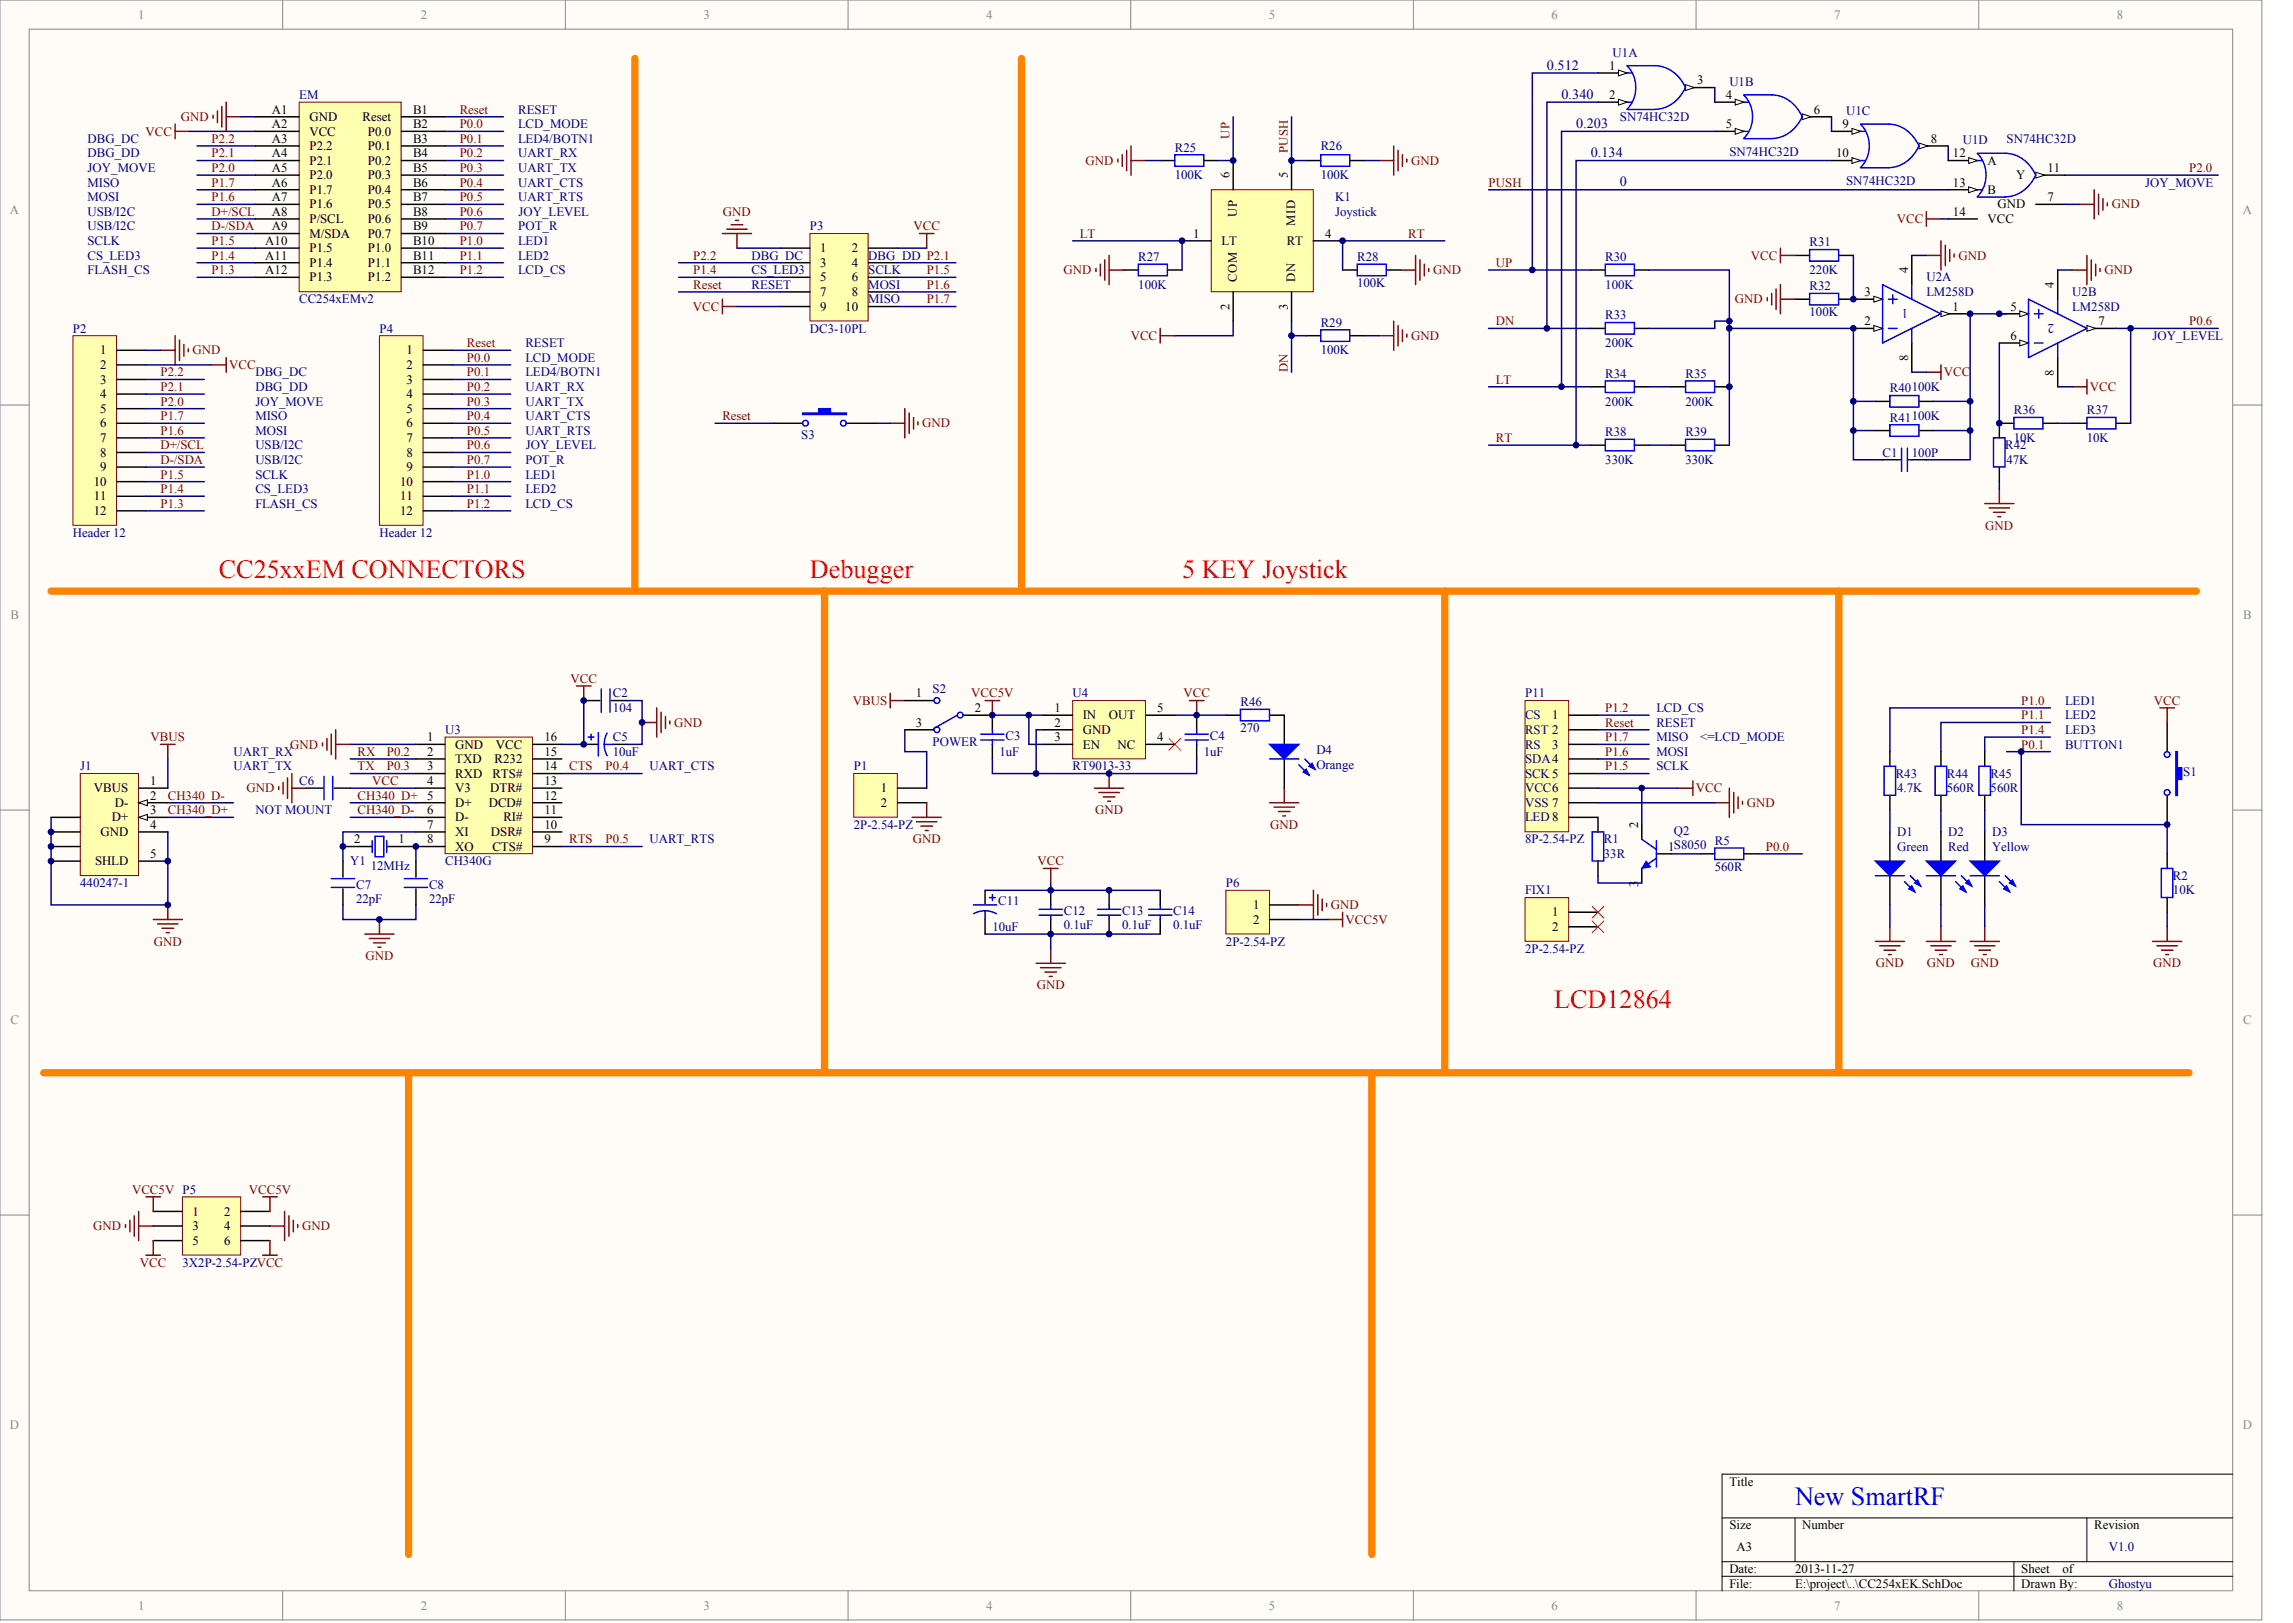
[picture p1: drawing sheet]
<svg xmlns="http://www.w3.org/2000/svg" width="840mm" height="594mm" viewBox="0 0 840 594" stroke-linecap="round" stroke-linejoin="round" font-family="sans-serif">
<defs><g id="words">
<g font-size="9.6" fill="#f00">
<text x="80.2" y="211.5">CC25xxEM CONNECTORS</text>
<text x="296.6" y="211.5">Debugger</text>
<text x="432.8" y="211.5">5 KEY Joystick</text>
<text x="569.1" y="369.1">LCD12864</text>
</g>
<text font-size="9.6" fill="#00f" x="657.3" y="550.8">New SmartRF</text>
<g font-size="5.2" fill="#000080">
<text x="566.4" y="25.5">0.512</text>
<text x="571.8" y="36.1">0.340</text>
<text x="577.1" y="46.8">0.203</text>
<text x="582.5" y="57.5">0.134</text>
<text x="593.1" y="68.2">0</text>
</g>
<g font-size="4.8" fill="#00f">
<text x="698.7" y="113.3" transform="rotate(-180 698.7 113.3)">1</text>
<text x="752.1" y="118.6" transform="rotate(-180 752.1 118.6)">2</text>
</g>
<g font-size="4.7" fill="#85878c">
<text x="50.6" y="6.9">1</text>
<text x="154.1" y="6.9">2</text>
<text x="257.6" y="6.9">3</text>
<text x="361.1" y="6.9">4</text>
<text x="464.6" y="6.9">5</text>
<text x="568.1" y="6.9">6</text>
<text x="671.6" y="6.9">7</text>
<text x="775.2" y="6.9">8</text>
<text x="3.6" y="78.3">A</text>
<text x="821.2" y="78.3">A</text>
<text x="3.8" y="226.5">B</text>
<text x="821.4" y="226.5">B</text>
<text x="3.8" y="374.8">C</text>
<text x="821.4" y="374.8">C</text>
<text x="3.6" y="523">D</text>
<text x="821.2" y="523">D</text>
<text x="50.6" y="589.2">1</text>
<text x="154.1" y="589.2">2</text>
<text x="257.6" y="589.2">3</text>
<text x="361.1" y="589.2">4</text>
<text x="464.6" y="589.2">5</text>
<text x="568.1" y="589.2">6</text>
<text x="671.6" y="589.2">7</text>
<text x="775.2" y="589.2">8</text>
</g>
<g font-size="4.7" fill="#000080">
<text x="590.5" y="20.8">U1A</text>
<text x="633.2" y="31.4">U1B</text>
<text x="109.5" y="36.2">EM</text>
<text x="189.7" y="41.6">RESET</text>
<text x="189.7" y="46.9">LCD_MODE</text>
<text x="593.1" y="44.3">SN74HC32D</text>
<text x="676" y="42.1">U1C</text>
<text x="32.1" y="52.3">DBG_DC</text>
<text x="189.7" y="52.3">LED4/BOTN1</text>
<text x="718.7" y="52.8">U1D</text>
<text x="734.8" y="52.3">SN74HC32D</text>
<text x="32.1" y="57.6">DBG_DD</text>
<text x="189.7" y="57.6">UART_RX</text>
<text x="430.2" y="55.5">R25</text>
<text x="483.6" y="54.9">R26</text>
<text x="633.2" y="57.1">SN74HC32D</text>
<text x="32.1" y="63">JOY_MOVE</text>
<text x="189.7" y="63">UART_TX</text>
<text x="430.2" y="65.6">100K</text>
<text x="483.6" y="65.6">100K</text>
<text x="32.1" y="68.3">MISO</text>
<text x="189.7" y="68.3">UART_CTS</text>
<text x="676" y="67.8">SN74HC32D</text>
<text x="785.5" y="68.3">JOY_MOVE</text>
<text x="32.1" y="73.6">MOSI</text>
<text x="189.7" y="73.6">UART_RTS</text>
<text x="488.9" y="73.6">K1</text>
<text x="32.1" y="79">USB/I2C</text>
<text x="189.9" y="79">JOY_LEVEL</text>
<text x="488.9" y="79">Joystick</text>
<text x="32.1" y="89.7">SCLK</text>
<text x="32.1" y="84.3">USB/I2C</text>
<text x="189.7" y="84.3">POT_R</text>
<text x="189.7" y="89.7">LED1</text>
<text x="296.6" y="84.3">P3</text>
<text x="32.1" y="95">CS_LED3</text>
<text x="189.7" y="95">LED2</text>
<text x="275.2" y="95">DBG_DC</text>
<text x="317.9" y="95">DBG_DD P2.1</text>
<text x="416.8" y="95.5">R27</text>
<text x="497" y="95.5">R28</text>
<text x="587.8" y="95.5">R30</text>
<text x="662.6" y="90.2">R31</text>
<text x="32.1" y="100.4">FLASH_CS</text>
<text x="189.7" y="100.4">LCD_CS</text>
<text x="275.2" y="100.4">CS_LED3</text>
<text x="317.9" y="100.4">SCLK</text>
<text x="662.6" y="100.4">220K</text>
<text x="275.2" y="105.7">RESET</text>
<text x="317.9" y="105.7">MOSI</text>
<text x="416.8" y="105.7">100K</text>
<text x="497" y="105.2">100K</text>
<text x="587.8" y="105.7">100K</text>
<text x="662.6" y="106.2">R32</text>
<text x="705.4" y="103">U2A</text>
<text x="109.5" y="111">CC254xEMv2</text>
<text x="317.9" y="111">MISO</text>
<text x="705.4" y="108.4">LM258D</text>
<text x="758.8" y="108.4">U2B</text>
<text x="758.8" y="113.7">LM258D</text>
<text x="483.6" y="119.6">R29</text>
<text x="587.8" y="116.9">R33</text>
<text x="662.6" y="115.8">100K</text>
<text x="26.7" y="121.7">P2</text>
<text x="138.9" y="121.7">P4</text>
<text x="296.6" y="121.7">DC3-10PL</text>
<text x="788.2" y="124.4">JOY_LEVEL</text>
<text x="192.4" y="127.1">RESET</text>
<text x="483.6" y="129.7">100K</text>
<text x="587.8" y="127.1">200K</text>
<text x="93.5" y="137.8">DBG_DC</text>
<text x="192.4" y="137.8">LED4/BOTN1</text>
<text x="192.4" y="132.4">LCD_MODE</text>
<text x="93.5" y="143.1">DBG_DD</text>
<text x="192.4" y="143.1">UART_RX</text>
<text x="587.8" y="138.3">R34</text>
<text x="617.2" y="138.3">R35</text>
<text x="692" y="143.6">R40100K</text>
<text x="93.5" y="148.4">JOY_MOVE</text>
<text x="192.4" y="148.4">UART_TX</text>
<text x="587.8" y="148.4">200K</text>
<text x="617.2" y="148.4">200K</text>
<text x="93.5" y="153.8">MISO</text>
<text x="192.4" y="153.8">UART_CTS</text>
<text x="692" y="154.3">R41100K</text>
<text x="737.4" y="151.6">R36</text>
<text x="764.1" y="151.6">R37</text>
<text x="93.5" y="159.1">MOSI</text>
<text x="192.4" y="159.1">UART_RTS</text>
<text x="293.4" y="160.7">S3</text>
<text x="587.8" y="159.7">R38</text>
<text x="617.2" y="159.7">R39</text>
<text x="737.4" y="161.8">10K</text>
<text x="764.1" y="161.8">10K</text>
<text x="93.5" y="164.5">USB/I2C</text>
<text x="192.6" y="164.5">JOY_LEVEL</text>
<text x="689.3" y="167.1">C1</text>
<text x="700" y="167.1">100P</text>
<text x="734.2" y="164.5">R42</text>
<text x="93.5" y="169.8">USB/I2C</text>
<text x="192.4" y="169.8">POT_R</text>
<text x="587.8" y="169.8">330K</text>
<text x="617.2" y="169.8">330K</text>
<text x="734.8" y="169.8">47K</text>
<text x="93.5" y="175.1">SCLK</text>
<text x="192.4" y="175.1">LED1</text>
<text x="93.5" y="180.5">CS_LED3</text>
<text x="93.5" y="185.8">FLASH_CS</text>
<text x="192.4" y="185.8">LCD_CS</text>
<text x="192.4" y="180.5">LED2</text>
<text x="26.7" y="196.5">Header 12</text>
<text x="138.9" y="196.5">Header 12</text>
<text x="224.4" y="255.3">C2</text>
<text x="341.5" y="253.7">S2</text>
<text x="392.8" y="255.3">U4</text>
<text x="558.4" y="255.3">P11</text>
<text x="756.1" y="258">LED1</text>
<text x="224.4" y="260.6">104</text>
<text x="454.2" y="258.5">R46</text>
<text x="558.4" y="263.3">CS</text>
<text x="606.5" y="260.6">LCD_CS</text>
<text x="756.1" y="263.3">LED2</text>
<text x="163" y="268.6">U3</text>
<text x="454.2" y="268.1">270</text>
<text x="558.4" y="268.6">RST 2</text>
<text x="606.5" y="266">RESET</text>
<text x="756.1" y="268.6">LED3</text>
<text x="224.4" y="271.3">C5</text>
<text x="341.5" y="272.9">POWER</text>
<text x="368.2" y="270.8">C3</text>
<text x="443" y="270.8">C4</text>
<text x="558.4" y="274">RS</text>
<text x="606.5" y="271.3">MISO</text>
<text x="622.5" y="271.3">&lt;=LCD_MODE</text>
<text x="756.1" y="274">BUTTON1</text>
<text x="29.4" y="282">J1</text>
<text x="85.5" y="276.7">UART_RX</text>
<text x="85.5" y="282">UART_TX</text>
<text x="224.4" y="276.7">10uF</text>
<text x="237.8" y="282">UART_CTS</text>
<text x="312.6" y="282">P1</text>
<text x="366" y="276.7">1uF</text>
<text x="392.8" y="282">RT9013-33</text>
<text x="440.9" y="276.7">1uF</text>
<text x="482" y="276.1">D4</text>
<text x="482" y="281.5">Orange</text>
<text x="558.4" y="279.3">SDA4</text>
<text x="606.5" y="282">SCLK</text>
<text x="606.5" y="276.7">MOSI</text>
<text x="109.5" y="287.3">C6</text>
<text x="558.4" y="284.7">SCK5</text>
<text x="694.1" y="284.7">R43</text>
<text x="712.8" y="284.7">R44</text>
<text x="728.9" y="284.7">R45</text>
<text x="799.4" y="284.1">S1</text>
<text x="558.4" y="290">VCC6</text>
<text x="694.7" y="290">4.7K</text>
<text x="712.8" y="290">560R</text>
<text x="728.9" y="290">560R</text>
<text x="93.5" y="298">NOT MOUNT</text>
<text x="558.4" y="295.4">VSS 7</text>
<text x="312.6" y="303.4">2P-2.54-PZ</text>
<text x="558.4" y="300.7">LED 8</text>
<text x="612.9" y="305.5">Q2</text>
<text x="237.8" y="308.7">UART_RTS</text>
<text x="558.4" y="308.7">8P-2.54-PZ</text>
<text x="587.3" y="308.7">R1</text>
<text x="627.9" y="309.2">R5</text>
<text x="694.7" y="306">D1</text>
<text x="694.7" y="311.4">Green</text>
<text x="713.4" y="306">D2</text>
<text x="713.4" y="311.4">Red</text>
<text x="729.4" y="306">D3</text>
<text x="729.4" y="311.4">Yellow</text>
<text x="128.2" y="316.7">Y1</text>
<text x="163" y="316.7">CH340G</text>
<text x="587.3" y="314.1">33R</text>
<text x="135.7" y="318.3">12MHz</text>
<text x="627.9" y="318.9">560R</text>
<text x="795.7" y="322.1">R2</text>
<text x="29.4" y="324.7">440247-1</text>
<text x="130.4" y="325.3">C7</text>
<text x="157.1" y="325.3">C8</text>
<text x="448.9" y="324.7">P6</text>
<text x="558.4" y="327.4">FIX1</text>
<text x="795.7" y="327.4">10K</text>
<text x="130.4" y="330.6">22pF</text>
<text x="157.1" y="330.6">22pF</text>
<text x="365.5" y="331.1">C11</text>
<text x="389.6" y="334.9">C12</text>
<text x="410.9" y="334.9">C13</text>
<text x="429.6" y="334.9">C14</text>
<text x="363.4" y="340.8">10uF</text>
<text x="389.6" y="340.2">0.1uF</text>
<text x="410.9" y="340.2">0.1uF</text>
<text x="429.6" y="340.2">0.1uF</text>
<text x="448.9" y="346.1">2P-2.54-PZ</text>
<text x="558.4" y="348.8">2P-2.54-PZ</text>
<text x="66.8" y="463.6">3X2P-2.54-PZVCC</text>
<text x="772.2" y="567.8">V1.0</text>
<text x="772.2" y="581.2">Ghostyu</text>
</g>
<g font-size="4.7">
<text x="589.2" y="25.6">1</text>
<text x="621.5" y="30.9">3</text>
<text x="99.5" y="41.6">A1</text>
<text x="151.2" y="41.6">B1</text>
<text x="589.2" y="36.2">2</text>
<text x="631.9" y="36.2">4</text>
<text x="664.2" y="41.6">6</text>
<text x="99.5" y="46.9">A2</text>
<text x="113.3" y="44.3">GND</text>
<text x="132.8" y="44.3">Reset</text>
<text x="151.2" y="46.9">B2</text>
<text x="631.9" y="46.9">5</text>
<text x="674.7" y="46.9">9</text>
<text x="99.5" y="52.3">A3</text>
<text x="113.3" y="49.6">VCC</text>
<text x="134.7" y="49.6">P0.0</text>
<text x="151.2" y="52.3">B3</text>
<text x="707" y="52.3">8</text>
<text x="99.5" y="57.6">A4</text>
<text x="113.3" y="54.9">P2.2</text>
<text x="134.7" y="54.9">P0.1</text>
<text x="151.2" y="57.6">B4</text>
<text x="672.3" y="57.6">10</text>
<text x="715.1" y="57.6">12</text>
<text x="99.5" y="63">A5</text>
<text x="113.3" y="60.3">P2.1</text>
<text x="113.3" y="65.6">P2.0</text>
<text x="134.7" y="60.3">P0.2</text>
<text x="134.7" y="65.6">P0.3</text>
<text x="151.2" y="63">B5</text>
<text x="727.8" y="60.3">A</text>
<text x="738.3" y="65.6">Y</text>
<text x="749.7" y="63">11</text>
<text x="99.5" y="68.3">A6</text>
<text x="113.3" y="71">P1.7</text>
<text x="134.7" y="71">P0.4</text>
<text x="151.2" y="68.3">B6</text>
<text x="715.1" y="68.3">13</text>
<text x="727.8" y="71">B</text>
<text x="99.5" y="73.6">A7</text>
<text x="113.3" y="76.3">P1.6</text>
<text x="134.7" y="76.3">P0.5</text>
<text x="151.2" y="73.6">B7</text>
<text x="731.4" y="76.3">GND</text>
<text x="749.7" y="73.6">7</text>
<text x="99.5" y="79">A8</text>
<text x="113.3" y="81.7">P/SCL</text>
<text x="134.7" y="81.7">P0.6</text>
<text x="151.2" y="79">B8</text>
<text x="715.1" y="79">14</text>
<text x="727.8" y="81.7">VCC</text>
<text x="97.1" y="89.7">A10</text>
<text x="99.5" y="84.3">A9</text>
<text x="113.3" y="87">M/SDA</text>
<text x="134.7" y="87">P0.7</text>
<text x="151.2" y="84.3">B9</text>
<text x="151.2" y="89.7">B10</text>
<text x="436.9" y="87">1</text>
<text x="447.3" y="89.7">LT</text>
<text x="471.2" y="89.7">RT</text>
<text x="485.2" y="87">4</text>
<text x="97.1" y="95">A11</text>
<text x="113.3" y="92.3">P1.5</text>
<text x="134.7" y="92.3">P1.0</text>
<text x="151.2" y="95">B11</text>
<text x="300.3" y="92.3">1</text>
<text x="311.9" y="92.3">2</text>
<text x="97.1" y="100.4">A12</text>
<text x="113.3" y="97.7">P1.4</text>
<text x="134.7" y="97.7">P1.1</text>
<text x="151.2" y="100.4">B12</text>
<text x="300.3" y="97.7">3</text>
<text x="311.9" y="97.7">4</text>
<text x="113.3" y="103">P1.3</text>
<text x="134.7" y="103">P1.2</text>
<text x="300.3" y="103">5</text>
<text x="311.9" y="103">6</text>
<text x="300.3" y="108.4">7</text>
<text x="300.3" y="113.7">9</text>
<text x="309.5" y="113.7">10</text>
<text x="311.9" y="108.4">8</text>
<text x="682.7" y="108.4">3</text>
<text x="715" y="113.7">1</text>
<text x="736.1" y="113.7">5</text>
<text x="682.7" y="119.1">2</text>
<text x="768.4" y="119.1">7</text>
<text x="736.1" y="124.4">6</text>
<text x="36.7" y="129.7">1</text>
<text x="148.9" y="129.7">1</text>
<text x="36.7" y="135.1">2</text>
<text x="148.9" y="135.1">2</text>
<text x="36.7" y="140.4">3</text>
<text x="148.9" y="140.4">3</text>
<text x="36.7" y="145.8">4</text>
<text x="148.9" y="145.8">4</text>
<text x="36.7" y="151.1">5</text>
<text x="148.9" y="151.1">5</text>
<text x="36.7" y="156.5">6</text>
<text x="36.7" y="161.8">7</text>
<text x="148.9" y="156.5">6</text>
<text x="148.9" y="161.8">7</text>
<text x="36.7" y="167.1">8</text>
<text x="148.9" y="167.1">8</text>
<text x="36.7" y="172.5">9</text>
<text x="148.9" y="172.5">9</text>
<text x="34.3" y="177.8">10</text>
<text x="146.5" y="177.8">10</text>
<text x="34.3" y="183.2">11</text>
<text x="146.5" y="183.2">11</text>
<text x="34.3" y="188.5">12</text>
<text x="146.5" y="188.5">12</text>
<text x="335.4" y="255.3">1</text>
<text x="357" y="260.6">2</text>
<text x="386.1" y="260.6">1</text>
<text x="396.5" y="263.3">IN</text>
<text x="406" y="263.3">OUT</text>
<text x="423.8" y="260.6">5</text>
<text x="568.4" y="263.3">1</text>
<text x="335.4" y="266">3</text>
<text x="386.1" y="266">2</text>
<text x="396.5" y="268.6">GND</text>
<text x="156.4" y="271.3">1</text>
<text x="166.7" y="274">GND</text>
<text x="181.6" y="274">VCC</text>
<text x="199.3" y="271.3">16</text>
<text x="386.1" y="271.3">3</text>
<text x="396.5" y="274">EN</text>
<text x="409.2" y="274">NC</text>
<text x="423.8" y="271.3">4</text>
<text x="568.4" y="274">3</text>
<text x="156.4" y="276.7">2</text>
<text x="156.4" y="282">3</text>
<text x="166.7" y="279.3">TXD</text>
<text x="181.1" y="279.3">R232</text>
<text x="199.3" y="282">14</text>
<text x="199.3" y="276.7">15</text>
<text x="55" y="287.3">1</text>
<text x="156.4" y="287.3">4</text>
<text x="166.7" y="284.7">RXD</text>
<text x="180.3" y="284.7">RTS#</text>
<text x="199.3" y="287.3">13</text>
<text x="34.4" y="290">VBUS</text>
<text x="55" y="292.7">2</text>
<text x="156.4" y="292.7">5</text>
<text x="166.7" y="290">V3</text>
<text x="179.5" y="290">DTR#</text>
<text x="199.3" y="292.7">12</text>
<text x="322.5" y="290">1</text>
<text x="42.1" y="295.4">D-</text>
<text x="55" y="298">3</text>
<text x="156.4" y="298">6</text>
<text x="166.7" y="295.4">D+</text>
<text x="179" y="295.4">DCD#</text>
<text x="199.3" y="298">11</text>
<text x="322.5" y="295.4">2</text>
<text x="40.9" y="300.7">D+</text>
<text x="55" y="303.4">4</text>
<text x="156.4" y="303.4">7</text>
<text x="166.7" y="300.7">D-</text>
<text x="184.3" y="300.7">RI#</text>
<text x="199.3" y="303.4">10</text>
<text x="36.8" y="306">GND</text>
<text x="129.6" y="308.7">2</text>
<text x="145.9" y="308.7">1</text>
<text x="156.4" y="308.7">8</text>
<text x="166.7" y="306">XI</text>
<text x="166.7" y="311.4">XO</text>
<text x="179.8" y="306">DSR#</text>
<text x="180.3" y="311.4">CTS#</text>
<text x="199.3" y="308.7">9</text>
<text x="610.8" y="311.4">1S8050</text>
<text x="34.8" y="316.7">SHLD</text>
<text x="55" y="314.1">5</text>
<text x="458.8" y="332.8">1</text>
<text x="568.4" y="335.4">1</text>
<text x="458.8" y="338.1">2</text>
<text x="568.4" y="340.8">2</text>
<text x="70.5" y="444.9">1</text>
<text x="82.1" y="444.9">2</text>
<text x="70.5" y="450.3">3</text>
<text x="70.5" y="455.6">5</text>
<text x="82.1" y="450.3">4</text>
<text x="82.1" y="455.6">6</text>
<text x="633.2" y="543.8">Title</text>
<text x="633.2" y="559.8">Size</text>
<text x="659.9" y="559.8">Number</text>
<text x="766.8" y="559.8">Revision</text>
<text x="635.9" y="567.8">A3</text>
<text x="633.2" y="575.8">Date:</text>
<text x="657.3" y="575.8">2013-11-27</text>
<text x="740.1" y="575.8">Sheet</text>
<text x="755.2" y="575.8">of</text>
<text x="633.2" y="581.2">File:</text>
<text x="657.3" y="581.2">E:\project\..\CC254xEK.SchDoc</text>
<text x="740.1" y="581.2">Drawn By:</text>
</g>
<g font-size="4.7" fill="#800000">
<text x="168.3" y="41.6">Reset</text>
<text x="66.2" y="44.3">GND</text>
<text x="168.3" y="46.9">P0.0</text>
<text x="53.3" y="49.6">VCC</text>
<text x="77.5" y="52.3">P2.2</text>
<text x="168.3" y="52.3">P0.1</text>
<text x="77.5" y="57.6">P2.1</text>
<text x="168.3" y="57.6">P0.2</text>
<text x="77.5" y="63">P2.0</text>
<text x="168.3" y="63">P0.3</text>
<text x="397.5" y="60.3">GND</text>
<text x="516.7" y="60.3">GND</text>
<text x="801.5" y="63">P2.0</text>
<text x="77.5" y="68.3">P1.7</text>
<text x="168.3" y="68.3">P0.4</text>
<text x="545.1" y="68.3">PUSH</text>
<text x="77.5" y="73.6">P1.6</text>
<text x="168.3" y="73.6">P0.5</text>
<text x="773.2" y="76.3">GND</text>
<text x="77.5" y="79">D+/SCL</text>
<text x="168.3" y="79">P0.6</text>
<text x="264.7" y="79">GND</text>
<text x="694.6" y="81.7">VCC</text>
<text x="77.5" y="89.7">P1.5</text>
<text x="77.5" y="84.3">D-/SDA</text>
<text x="168.3" y="84.3">P0.7</text>
<text x="168.3" y="89.7">P1.0</text>
<text x="334.5" y="84.3">VCC</text>
<text x="395.4" y="87">LT</text>
<text x="515.7" y="87">RT</text>
<text x="77.5" y="95">P1.4</text>
<text x="168.3" y="95">P1.1</text>
<text x="253.8" y="95">P2.2</text>
<text x="641.1" y="95">VCC</text>
<text x="717.1" y="95">GND</text>
<text x="77.5" y="100.4">P1.3</text>
<text x="168.3" y="100.4">P1.2</text>
<text x="253.8" y="100.4">P1.4</text>
<text x="339.3" y="100.4">P1.5</text>
<text x="389.4" y="100.4">GND</text>
<text x="524.7" y="100.4">GND</text>
<text x="547.7" y="97.7">UP</text>
<text x="770.6" y="100.4">GND</text>
<text x="253.8" y="105.7">Reset</text>
<text x="339.3" y="105.7">P1.6</text>
<text x="253.7" y="113.7">VCC</text>
<text x="339.3" y="111">P1.7</text>
<text x="635.3" y="111">GND</text>
<text x="547.7" y="119.1">DN</text>
<text x="801.5" y="119.1">P0.6</text>
<text x="414" y="124.4">VCC</text>
<text x="516.7" y="124.4">GND</text>
<text x="70.5" y="129.7">GND</text>
<text x="171" y="127.1">Reset</text>
<text x="58.8" y="137.8">P2.2</text>
<text x="83.9" y="135.1">VCC</text>
<text x="171" y="137.8">P0.1</text>
<text x="171" y="132.4">P0.0</text>
<text x="711.8" y="137.8">VCC</text>
<text x="58.8" y="143.1">P2.1</text>
<text x="171" y="143.1">P0.2</text>
<text x="547.7" y="140.4">LT</text>
<text x="765.2" y="143.1">VCC</text>
<text x="58.8" y="148.4">P2.0</text>
<text x="171" y="148.4">P0.3</text>
<text x="58.8" y="153.8">P1.7</text>
<text x="171" y="153.8">P0.4</text>
<text x="264.5" y="153.8">Reset</text>
<text x="58.8" y="159.1">P1.6</text>
<text x="171" y="159.1">P0.5</text>
<text x="337.7" y="156.5">GND</text>
<text x="547.7" y="161.8">RT</text>
<text x="58.8" y="164.5">D+/SCL</text>
<text x="171" y="164.5">P0.6</text>
<text x="58.8" y="169.8">D-/SDA</text>
<text x="171" y="169.8">P0.7</text>
<text x="58.8" y="175.1">P1.5</text>
<text x="171" y="175.1">P1.0</text>
<text x="58.8" y="180.5">P1.4</text>
<text x="58.8" y="185.8">P1.3</text>
<text x="171" y="180.5">P1.1</text>
<text x="171" y="185.8">P1.2</text>
<text x="727" y="193.8">GND</text>
<text x="208.9" y="249.9">VCC</text>
<text x="312.3" y="258">VBUS</text>
<text x="355.6" y="255.3">VCC5V</text>
<text x="433.3" y="255.3">VCC</text>
<text x="740.1" y="258">P1.0</text>
<text x="788.7" y="258">VCC</text>
<text x="587.8" y="260.6">P1.2</text>
<text x="740.1" y="263.3">P1.1</text>
<text x="246.9" y="266">GND</text>
<text x="587.8" y="266">Reset</text>
<text x="740.1" y="268.6">P1.4</text>
<text x="55.1" y="271.3">VBUS</text>
<text x="106.2" y="274">GND</text>
<text x="587.8" y="271.3">P1.7</text>
<text x="740.1" y="274">P0.1</text>
<text x="130.9" y="282">TX</text>
<text x="130.9" y="276.7">RX</text>
<text x="141.6" y="276.7">P0.2</text>
<text x="141.6" y="282">P0.3</text>
<text x="208.4" y="282">CTS</text>
<text x="221.8" y="282">P0.4</text>
<text x="587.8" y="282">P1.5</text>
<text x="587.8" y="276.7">P1.6</text>
<text x="136.3" y="287.3">VCC</text>
<text x="61.5" y="292.7">CH340_D-</text>
<text x="90.2" y="290">GND</text>
<text x="130.9" y="292.7">CH340_D+</text>
<text x="620.9" y="290">VCC</text>
<text x="61.5" y="298">CH340_D+</text>
<text x="130.9" y="298">CH340_D-</text>
<text x="401" y="298">GND</text>
<text x="639.6" y="295.4">GND</text>
<text x="465.1" y="303.4">GND</text>
<text x="208.4" y="308.7">RTS</text>
<text x="221.8" y="308.7">P0.5</text>
<text x="334.2" y="308.7">GND</text>
<text x="646.6" y="311.4">P0.0</text>
<text x="379.9" y="316.7">VCC</text>
<text x="487.3" y="332.8">GND</text>
<text x="492.7" y="338.1">VCC5V</text>
<text x="56.3" y="346.1">GND</text>
<text x="133.8" y="351.4">GND</text>
<text x="686.9" y="354.1">GND</text>
<text x="705.6" y="354.1">GND</text>
<text x="721.6" y="354.1">GND</text>
<text x="788.4" y="354.1">GND</text>
<text x="379.6" y="362.1">GND</text>
<text x="48.4" y="436.9">VCC5V P5</text>
<text x="91.1" y="436.9">VCC5V</text>
<text x="34.1" y="450.3">GND</text>
<text x="110.6" y="450.3">GND</text>
<text x="51.2" y="463.6">VCC</text>
</g>
<g font-size="4.6" fill="#800000">
<text x="450.2" y="50.8" transform="rotate(-90 450.2 50.8)">UP</text>
<text x="471.6" y="56.1" transform="rotate(-90 471.6 56.1)">PUSH</text>
<text x="471.6" y="136.2" transform="rotate(-90 471.6 136.2)">DN</text>
</g>
<g font-size="4.6">
<text x="450.2" y="65.2" transform="rotate(-90 450.2 65.2)">6</text>
<text x="471.6" y="65.2" transform="rotate(-90 471.6 65.2)">5</text>
<text x="452.8" y="79.3" transform="rotate(-90 452.8 79.3)">UP</text>
<text x="474.2" y="82.5" transform="rotate(-90 474.2 82.5)">MID</text>
<text x="698.7" y="99.9" transform="rotate(-90 698.7 99.9)">4</text>
<text x="452.8" y="103.1" transform="rotate(-90 452.8 103.1)">COM</text>
<text x="474.2" y="103.1" transform="rotate(-90 474.2 103.1)">DN</text>
<text x="752.1" y="105.2" transform="rotate(-90 752.1 105.2)">4</text>
<text x="450.2" y="113.5" transform="rotate(-90 450.2 113.5)">2</text>
<text x="471.6" y="113.5" transform="rotate(-90 471.6 113.5)">3</text>
<text x="698.7" y="132.2" transform="rotate(-90 698.7 132.2)">8</text>
<text x="752.1" y="137.6" transform="rotate(-90 752.1 137.6)">8</text>
<text x="599.8" y="302.9" transform="rotate(-90 599.8 302.9)">2</text>
<text x="599.8" y="324.6" transform="rotate(-90 599.8 324.6)">3</text>
</g>
</g></defs>
<g fill="#fffcf8" stroke="#85878c" stroke-width=".37">
<path d="M0 0h828.2v593h-828.2z"/>
<path d="M10.7 10.7h806.8v571.6h-806.8z"/>
</g>
<g fill="none" stroke="#85878c" stroke-width=".37">
<path d="M103.5 0v10.7M207 0v10.7M310.5 0v10.7M414 0v10.7M517.5 0v10.7M621 0v10.7M724.5 0v10.7M0 148.3h10.7M817.6 148.3h10.7M0 296.5h10.7M817.6 296.5h10.7M0 444.8h10.7"/>
<path d="M817.6 444.8h10.7M103.5 582.3v10.7M207 582.3v10.7M310.5 582.3v10.7M414 582.3v10.7M517.5 582.3v10.7M621 582.3v10.7M724.5 582.3v10.7"/>
</g>
<path d="M817.6 539.6h-187v42.7M630.6 555.6h187M657.3 555.6v16M764.1 555.6v16M630.6 571.6h187M630.6 577h187M737.4 571.6v10.7" fill="none" stroke="#000" stroke-width=".37"/>
<g fill="none" stroke="#000080" stroke-width=".53">
<path d="M72.1 53.4h21.4M72.1 58.8h21.4M163 53.4h21.4M163 58.8h21.4M163 42.7h21.4M163 48.1h21.4M72.1 64.1h21.4M72.1 69.5h21.4M72.1 74.8h21.4M163 64.1h21.4M163 69.5h21.4M163 74.8h21.4"/>
<path d="M72.1 90.8h21.4M72.1 96.2h21.4M163 90.8h21.4M163 96.2h21.4M163 80.1h21.4M163 85.5h21.4M72.1 101.5h21.4M163 101.5h21.4"/>
</g>
<path d="M81.2 39v7.5M82.8 37.4v10.7M64.1 45.4v5.4M64.1 48.1h5.4M78 42.2v1.1M79.6 40.6v4.3M82.8 42.7h5.4" fill="none" stroke="#800000" stroke-width=".53"/>
<path d="M296.6 85.5h21.3v32h-21.3z" fill="#ffffb0" stroke="#800000" stroke-width=".37"/>
<g fill="none" stroke="#000" stroke-width=".53">
<path d="M424.8 58.8h5.4M440.9 58.8h5.3M478.3 58.8h5.3M494.3 58.8h5.3M285.9 90.8h10.7M285.9 96.2h10.7M317.9 90.8h10.7M317.9 96.2h10.7M411.5 98.8h5.3M427.5 98.8h5.3M491.6 98.8h5.4M507.6 98.8h5.4"/>
<path d="M582.5 98.8h5.3M598.5 98.8h5.3M657.3 93.5h5.3M673.3 93.5h5.3M285.9 101.5h10.7M285.9 106.9h10.7M285.9 112.2h10.7M317.9 101.5h10.7M317.9 106.9h10.7M317.9 112.2h10.7M657.3 109.5h5.3M673.3 109.5h5.3"/>
<path d="M478.3 122.9h5.3M494.3 122.9h5.3M582.5 120.2h5.3M598.5 120.2h5.3M582.5 141.6h5.3M598.5 141.6h5.3M611.8 141.6h5.4M627.9 141.6h5.3M686.7 146.9h5.3M686.7 157.6h5.3M702.7 146.9h5.3M702.7 157.6h5.3"/>
<path d="M737.4 154.9h-5.3v5.4M748.1 154.9h5.4M758.8 154.9h5.3M774.8 154.9h5.4M582.5 162.9h5.3M598.5 162.9h5.3M611.8 162.9h5.4M627.9 162.9h5.3M689.3 168.3h5.4M700 168.3h5.4M732.1 171v5.3M692 275.1v5.4"/>
<path d="M710.7 275.1v5.4M726.7 275.1v5.4M793.5 264.5v10.6M692 291.2v5.3M710.7 291.2v5.3M726.7 291.2v5.3M793.5 291.2v10.6M692 304.5v10.7M710.7 304.5v10.7M726.7 304.5v10.7M793.5 312.5v5.4M692 320.5v10.7"/>
<path d="M710.7 320.5v10.7M726.7 320.5v10.7M793.5 328.6v5.3"/>
</g>
<g fill="none" stroke="#800000" stroke-width=".53">
<path d="M409.3 58.2v1.1M410.9 56.6v4.3M412.5 55v7.5M414.1 53.4v10.7M414.1 58.8h5.4M505 58.8h5.3M510.3 53.4v10.7M511.9 55v7.5M513.5 56.6v4.3M515.1 58.2v1.1M264.5 85.5h10.7M266.1 83.9h7.5"/>
<path d="M267.7 82.3h4.3M269.3 80.7h1.1M269.9 85.5v5.3M336.7 85.5h5.3M339.3 85.5v5.3M401.3 98.3v1.1M402.9 96.7v4.3M404.5 95.1v7.5M406.1 93.5v10.7M406.1 98.8h5.4M510.3 117.5v10.7M511.9 119.1v7.5"/>
<path d="M424.8 122.9h5.4M424.8 120.2v5.3M505 122.9h5.3M513.5 120.7v4.3M515.1 122.3v1.1M732.1 179v5.3M726.7 184.3h10.7M728.3 185.9h7.5M729.9 187.5h4.3M731.5 189.1h1.1M435.5 256.4h5.4M438.2 256.4v5.4"/>
<path d="M790.9 259.1h5.3M793.5 259.1v5.4M400.8 288.5h10.7M402.4 290.1h7.5M404 291.7h4.3M405.6 293.3h1.1M406.1 283.2v5.3M692 339.2v5.4M710.7 339.2v5.4M726.7 339.2v5.4M793.5 339.2v5.4M686.7 344.6h10.6"/>
<path d="M688.3 346.2h7.4M689.9 347.8h4.2M691.5 349.4h1M705.4 344.6h10.7M707 346.2h7.4M708.6 347.8h4.2M710.2 349.4h1M721.4 344.6h10.7M723 346.2h7.5M724.6 347.8h4.3M726.2 349.4h1.1M788.2 344.6h10.7"/>
<path d="M789.8 346.2h7.5M791.4 347.8h4.3M793 349.4h1.1"/>
</g>
<g fill="none" stroke="#000080" stroke-width=".53">
<path d="M585.1 37.4h-18.7v82.8M585.1 26.7h-24v72.1M627.9 32.1v5.3M419.5 58.8h5.3M451.5 42.7v16.1h-5.3M472.9 42.7v16.1h5.4M499.6 58.8h5.4M627.9 48.1h-56.1v93.5M670.6 58.8h-93.5v104.1M670.6 42.7v5.4M713.4 53.4v5.4M545.1 69.5h168.3"/>
<path d="M756.1 64.1h56.1M248.5 96.2h37.4M269.9 90.8h16M328.6 90.8h10.7M328.6 96.2h21.4M392.8 88.2h40v10.6M529 88.2h-37.4v10.6M545.1 98.8h37.4M603.8 98.8h29.4v64.1M248.5 101.5h37.4M248.5 106.9h37.4M328.6 101.5h21.4"/>
<path d="M328.6 106.9h21.4M328.6 112.2h21.4M451.5 117.5v5.4h-21.3M472.9 117.5v18.7M472.9 122.9h5.4M499.6 122.9h5.4M545.1 120.2h37.4M545.1 141.6h37.4M603.8 141.6h8M545.1 162.9h37.4M603.8 162.9h8M750.8 259.1h-58.8v16"/>
<path d="M363.4 261.8h18.7M734.8 275.1h16M740.1 275.1v26.7h53.4v10.7M750.8 269.8h-24.1v5.3M750.8 264.5h-40.1v10.6M692 296.5v8M710.7 296.5v8M726.7 296.5v8M692 331.2v8M710.7 331.2v8M726.7 331.2v8M793.5 333.9v5.3"/>
</g>
<g fill="none" stroke="#00f" stroke-width=".53">
<path d="M430.2 56.6h10.6v4.3h-10.6zM483.6 56.6h10.6v4.3h-10.6zM416.8 96.7h10.6v4.2h-10.6zM497 96.7h10.6v4.2h-10.6zM587.8 96.7h10.6v4.2h-10.6zM662.6 91.4h10.6v4.2h-10.6zM587.8 118.1h10.6v4.2h-10.6zM662.6 107.4h10.6v4.2h-10.6zM483.6 120.7h10.6v4.3h-10.6zM587.8 139.4h10.6v4.3h-10.6zM617.2 139.4h10.6v4.3h-10.6zM692 144.8h10.6v4.2h-10.6z"/>
<path d="M692 155.5h10.6v4.2h-10.6zM737.4 152.8h10.7v4.2h-10.7zM764.1 152.8h10.7v4.2h-10.7zM587.8 160.8h10.6v4.2h-10.6zM617.2 160.8h10.6v4.2h-10.6zM694.7 168.3h1.6M696.3 164v8.6M698.4 164v8.6M698.4 168.3h1.6M729.9 160.3h4.3v10.6h-4.3zM689.9 280.5h4.2v10.6h-4.2zM708.6 280.5h4.2v10.6h-4.2z"/>
<path d="M724.6 280.5h4.2v10.6h-4.2zM791.4 317.9h4.2v10.6h-4.2zM686.7 320.5h10.6M697.3 322.7l3.8 3.7M699.5 320.5l3.7 3.8M705.4 320.5h10.7M716.1 322.7l3.7 3.7M718.2 320.5l3.7 3.8M721.4 320.5h10.7M732.1 322.7l3.7 3.7M734.2 320.5l3.8 3.8"/>
<circle cx="793.5" cy="276.2" r="1.04"/>
<circle cx="793.5" cy="290.1" r="1.04"/>
</g>
<path d="M232.4 21.4v195M374.1 21.4v195M18.7 216.4h785.5M301.9 216.4v176.3M529 216.4v176.3M16 392.7h785.5M149.6 392.7v176.3" fill="none" stroke="#fd8300" stroke-width="2.7"/>
<g fill="#00f" stroke="#00f" stroke-width=".53">
<path d="M686.7 315.2h10.6l-5.3 5.3z"/>
<path d="M699 325.4l1-1.1 1.1 2.1z"/>
<path d="M701.1 323.2l1.1-1 1 2.1z"/>
<path d="M705.4 315.2h10.7l-5.4 5.3z"/>
<path d="M717.7 325.4l1-1.1 1.1 2.1z"/>
<path d="M719.8 323.2l1.1-1 1 2.1z"/>
<path d="M721.4 315.2h10.7l-5.4 5.3z"/>
<path d="M733.7 325.4l1.1-1.1 1 2.1z"/>
<path d="M735.8 323.2l1.1-1 1.1 2.1z"/>
<path d="M796.7 275.1h.6v5.9h1.6v4.3h-1.6v5.9h-.6z" fill-rule="evenodd"/>
</g>
<path d="M443.5 69.5h37.4v37.3h-37.4z" fill="#ffffb0" stroke="#800000" stroke-width=".37"/>
<path d="M585.1 26.7h10.7M451.5 58.8v10.7M472.9 58.8v10.7M432.8 88.2h10.7M480.9 88.2h10.7M451.5 106.9v10.6M472.9 106.9v10.6" fill="none" stroke="#000" stroke-width=".53"/>
<path d="M513 98.8h5.3M518.3 93.5v10.7M519.9 95.1v7.5M521.5 96.7v4.3M523.1 98.3v1.1" fill="none" stroke="#800000" stroke-width=".53"/>
<path d="M592.6 25.6l3.2 1.1-3.2 1.1z" fill="#fffcf8" stroke="#000" stroke-width=".37"/>
<path d="M585.1 37.4h10.7" fill="none" stroke="#000" stroke-width=".53"/>
<path d="M592.6 36.3l3.2 1.1-3.2 1.1z" fill="#fffcf8" stroke="#000" stroke-width=".37"/>
<path d="M617.2 32.1h10.7" fill="none" stroke="#000" stroke-width=".53"/>
<path d="M617.2 31l3.2 1.1-3.2 1z" fill="#fffcf8" stroke="#000" stroke-width=".37"/>
<path d="M595.8 24.1a11.3 11.3 0 0 1-.1 15.9M595.8 24h10.2a12.7 12.7 0 0 1 11.2 8.1 12.8 12.8 0 0 1-11.2 7.9M595.8 26.7h1.6M595.8 37.4h1.6M595.8 40.1h10.2" fill="none" stroke="#00f" stroke-width=".53"/>
<path d="M627.9 37.4h10.7" fill="none" stroke="#000" stroke-width=".53"/>
<path d="M635.4 36.3l3.2 1.1-3.2 1.1z" fill="#fffcf8" stroke="#000" stroke-width=".37"/>
<path d="M627.9 48.1h10.7" fill="none" stroke="#000" stroke-width=".53"/>
<path d="M635.4 47l3.2 1.1-3.2 1.1z" fill="#fffcf8" stroke="#000" stroke-width=".37"/>
<path d="M659.9 42.7h10.7" fill="none" stroke="#000" stroke-width=".53"/>
<path d="M659.9 41.7l3.2 1-3.2 1.1z" fill="#fffcf8" stroke="#000" stroke-width=".37"/>
<path d="M638.5 34.8a11.3 11.3 0 0 1 0 15.9M638.6 34.7h10.1a12.7 12.7 0 0 1 11.2 8.1 12.8 12.8 0 0 1-11.2 7.9l-10.1 .1M638.6 37.4h1.6M638.6 48.1h1.6" fill="none" stroke="#00f" stroke-width=".53"/>
<path d="M670.6 48.1h10.7" fill="none" stroke="#000" stroke-width=".53"/>
<path d="M678.1 47l3.2 1.1-3.2 1.1z" fill="#fffcf8" stroke="#000" stroke-width=".37"/>
<path d="M670.6 58.8h10.7" fill="none" stroke="#000" stroke-width=".53"/>
<path d="M678.1 57.7l3.2 1.1-3.2 1z" fill="#fffcf8" stroke="#000" stroke-width=".37"/>
<path d="M702.7 53.4h10.7" fill="none" stroke="#000" stroke-width=".53"/>
<path d="M702.7 52.4l3.2 1-3.2 1.1z" fill="#fffcf8" stroke="#000" stroke-width=".37"/>
<path d="M681.3 45.5a11.3 11.3 0 0 1-.1 15.8M681.3 45.4h10.2a12.7 12.7 0 0 1 11.2 8M681.3 48.1h1.6M681.3 58.8h1.6M702.6 53.4a12.7 12.7 0 0 1-11.1 8h-10.2" fill="none" stroke="#00f" stroke-width=".53"/>
<path d="M713.4 58.8h10.7M745.4 74.8h10.7M713.4 80.1h10.7" fill="none" stroke="#000" stroke-width=".53"/>
<path d="M720.9 57.7l3.2 1.1-3.2 1z" fill="#fffcf8" stroke="#000" stroke-width=".37"/>
<path d="M713.4 69.5h10.7" fill="none" stroke="#000" stroke-width=".53"/>
<path d="M720.9 68.4l3.2 1.1-3.2 1z" fill="#fffcf8" stroke="#000" stroke-width=".37"/>
<path d="M745.4 64.1h10.7" fill="none" stroke="#000" stroke-width=".53"/>
<path d="M745.4 63l3.2 1.1-3.2 1.1z" fill="#fffcf8" stroke="#000" stroke-width=".37"/>
<path d="M724 56.2a11.3 11.3 0 0 1 0 15.8M724.1 56.1h10.1a12.7 12.7 0 0 1 11.2 8M724.1 58.8h1.6M724.1 69.5h1.6M724.1 72.1h10.1M745.4 64.1a12.7 12.7 0 0 1-11.2 8" fill="none" stroke="#00f" stroke-width=".53"/>
<path d="M710.7 114.9h10.7M700 125.5v10.7" fill="none" stroke="#000" stroke-width=".53"/>
<path d="M710.7 113.8l3.2 1.1-3.2 1z" fill="#fffcf8" stroke="#000" stroke-width=".37"/>
<path d="M700 93.5v10.7M678.6 109.5h10.7" fill="none" stroke="#000" stroke-width=".53"/>
<path d="M686.1 108.5l3.2 1-3.2 1.1z" fill="#fffcf8" stroke="#000" stroke-width=".37"/>
<path d="M678.6 120.2h10.7" fill="none" stroke="#000" stroke-width=".53"/>
<path d="M686.1 119.1l3.2 1.1-3.2 1.1z" fill="#fffcf8" stroke="#000" stroke-width=".37"/>
<path d="M689.3 104.2l21.4 10.7-21.4 10.6zM691.5 109.5h3.2M693.1 107.9v3.2M700 104.2v5.3M691.5 120.2h3.2M700 120.2v5.3" fill="none" stroke="#00f" stroke-width=".53"/>
<path d="M753.5 98.8v10.7M753.5 130.9v10.7M764.1 120.2h10.7" fill="none" stroke="#000" stroke-width=".53"/>
<path d="M764.1 119.1l3.2 1.1-3.2 1.1z" fill="#fffcf8" stroke="#000" stroke-width=".37"/>
<path d="M732.1 114.9h10.7" fill="none" stroke="#000" stroke-width=".53"/>
<path d="M739.6 113.8l3.2 1.1-3.2 1z" fill="#fffcf8" stroke="#000" stroke-width=".37"/>
<path d="M732.1 125.5h10.7" fill="none" stroke="#000" stroke-width=".53"/>
<path d="M739.6 124.5l3.2 1-3.2 1.1z" fill="#fffcf8" stroke="#000" stroke-width=".37"/>
<path d="M742.8 109.5l21.3 10.7-21.3 10.7zM744.9 114.9h3.2M746.5 113.3v3.2M753.5 109.5v5.4M744.9 125.5h3.2M753.5 125.5v5.4" fill="none" stroke="#00f" stroke-width=".53"/>
<g fill="none" stroke="#800000" stroke-width=".53">
<path d="M705.4 77.5v5.3M761.5 74.8h5.3M766.8 69.5v10.6M768.4 71.1v7.4M770 72.7v4.2M771.6 74.3v1M651.9 90.8v5.4M651.9 93.5h5.4M705.4 80.1h5.3M705.4 93.5h5.3M710.7 88.2v10.6M712.3 89.8v7.4"/>
<path d="M713.9 91.4v4.2M715.5 93v1M758.8 98.8h5.3M764.1 93.5v10.7M765.7 95.1v7.5M767.3 96.7v4.3M769 98.3v1.1M647.1 109v1.1M648.7 107.4v4.3M650.3 105.8v7.5M651.9 104.2v10.7M651.9 109.5h5.4"/>
<path d="M705.4 136.2h5.3M710.7 133.6v5.3M764.1 138.9v5.3M758.8 141.6h5.3"/>
</g>
<g fill="none" stroke="#000080" stroke-width=".53">
<path d="M756.1 74.8h5.4M678.6 93.5v16M700 93.5h5.4M710.7 80.1h2.7M753.5 98.8h5.3M734.8 114.9h-13.4v53.4h-16M700 136.2h5.4M732.1 125.5v29.4M774.8 120.2h5.4v34.7M780.2 120.2h32M678.6 146.9h8.1M678.6 157.6h8.1"/>
<path d="M708 146.9h13.4M708 157.6h13.4M753.5 154.9h5.3M753.5 141.6h5.3M732.1 176.3v2.7"/>
</g>
<path d="M558.4 256.4h16v48.1h-16z" fill="#ffffb0" stroke="#800000" stroke-width=".37"/>
<path d="M574.4 261.8h10.7M574.4 267.1h10.7M574.4 272.5h10.7M574.4 277.8h10.7M574.4 283.2h10.7M574.4 288.5h10.7M574.4 293.8h10.7M574.4 299.2h10.7" fill="none" stroke="#000" stroke-width=".53"/>
<path d="M585.1 261.8h18.7M585.1 267.1h18.7M585.1 272.5h18.7M585.1 277.8h18.7M585.1 283.2h18.7M585.1 288.5h29.4M585.1 293.8h42.8" fill="none" stroke="#000080" stroke-width=".53"/>
<path d="M614.5 288.5h5.4M619.9 285.8v5.4M627.9 293.8h5.3M633.2 288.5v10.7M634.8 290.1v7.5M636.4 291.7v4.3M638 293.3v1.1" fill="none" stroke="#800000" stroke-width=".53"/>
<path d="M502.3 392.7v176.3" fill="none" stroke="#fd8300" stroke-width="2.7"/>
<path d="M392.8 256.4h26.6v21.4h-26.6z" fill="#ffffb0" stroke="#800000" stroke-width=".37"/>
<g fill="none" stroke="#000" stroke-width=".53">
<path d="M363.4 261.8v5.3M363.4 272.5v5.3M382.1 261.8h10.7M382.1 267.1h10.7M382.1 272.5h10.7M419.5 261.8h10.7M419.5 272.5h10.7M601.2 301.8v5.4M601.2 317.9v5.3M606.5 312.5h5.3M622.5 312.5h5.4M638.6 312.5h5.3"/>
<path d="M360.7 325.9v5.3M360.7 336.6v5.3M384.7 325.9v5.3M384.7 336.6v5.3M406.1 325.9v5.3M406.1 336.6v5.3M424.8 325.9v5.3M424.8 336.6v5.3"/>
</g>
<path d="M363.4 277.8v5.4h74.8v-5.4M376.7 261.8v10.7h5.4M382.1 267.1h-2.7v16.1M430.2 261.8h18.7M601.2 288.5v13.3M611.8 312.5h10.7M643.9 312.5h16M360.7 325.9h24M384.7 323.2v2.7h40.1M585.1 320.5v2.7h16.1M360.7 341.9h24M424.8 341.9h-40.1v5.4" fill="none" stroke="#000080" stroke-width=".53"/>
<path d="M428 270.3l4.3 4.3M432.3 270.3l-4.3 4.3" fill="none" stroke="#f00" stroke-width=".37"/>
<g fill="none" stroke="#00f" stroke-width=".53">
<path d="M359.1 270.9h8.5M359.1 268.7h8.5M363.4 267.1v1.6M363.4 270.9v1.6M601.2 307.2l5.3 3.7M606.5 314.1l-5.3 3.8M606.5 307.7v9.6M627.9 310.4h10.6v4.2h-10.6zM356.4 331.2h8.6M360.7 333.4l2.4 .3 1.8 .8M360.7 333.4l-2.5 .3-1.7 .7M360.7 333.4v3.2"/>
<path d="M362.3 328.6h2.1M363.4 327.5v2.1M380.5 335h8.5M380.5 332.8h8.5M384.7 331.2v1.6M384.7 335v1.6M401.8 335h8.6M401.8 332.8h8.6M406.1 331.2v1.6M406.1 335v1.6M420.5 335h8.6M420.5 332.8h8.6"/>
<path d="M424.8 331.2v1.6M424.8 335v1.6"/>
</g>
<path d="M382.1 317.9h5.3M384.7 317.9v5.3M379.4 352.6h10.7M381 354.2h7.5M382.6 355.8h4.3M384.2 357.4h1.1M384.7 347.3v5.3" fill="none" stroke="#800000" stroke-width=".53"/>
<path d="M602.8 315.2l1.6 2.1-3.2 .6z" fill="#00f" stroke="#00f" stroke-width=".37"/>
<path d="M558.4 328.6h16v15.9h-16z" fill="#ffffb0" stroke="#800000" stroke-width=".37"/>
<path d="M574.4 333.9h10.7M574.4 339.2h10.7" fill="none" stroke="#000" stroke-width=".53"/>
<path d="M583 331.8l4.3 4.2M583 337.1l4.3 4.3M587.3 331.8l-4.3 4.2M587.3 337.1l-4.3 4.3" fill="none" stroke="#f00" stroke-width=".37"/>
<path d="M264.5 109.5v5.4M264.5 112.2h5.4" fill="none" stroke="#800000" stroke-width=".53"/>
<path d="M269.9 112.2h16" fill="none" stroke="#000080" stroke-width=".53"/>
<path d="M109.5 37.4h37.4v69.4h-37.4z" fill="#ffffb0" stroke="#800000" stroke-width=".37"/>
<g fill="none" stroke="#000" stroke-width=".53">
<path d="M93.5 42.7h16M93.5 48.1h16M93.5 53.4h16M93.5 58.8h16M147 42.7h16M147 48.1h16M147 53.4h16M147 58.8h16M93.5 64.1h16M93.5 69.5h16M93.5 74.8h16M147 64.1h16"/>
<path d="M147 69.5h16M147 74.8h16M93.5 80.1h16M93.5 85.5h16M93.5 90.8h16M93.5 96.2h16M147 80.1h16M147 85.5h16M147 90.8h16M147 96.2h16M93.5 101.5h16M147 101.5h16"/>
<path d="M438.2 261.8v5.3M438.2 272.5v5.3"/>
</g>
<path d="M69.5 48.1h24M88.2 42.7h5.3M72.1 80.1h21.4M72.1 85.5h21.4M61.5 277.8v10.7M61.5 293.8h24M61.5 299.2h24" fill="none" stroke="#000080" stroke-width=".53"/>
<path d="M326 253.8v5.3M326 256.4h5.3M58.8 272.5h5.3M61.5 272.5v5.3" fill="none" stroke="#800000" stroke-width=".53"/>
<path d="M433.9 270.9h8.6M433.9 268.7h8.6M438.2 267.1v1.6M438.2 270.9v1.6" fill="none" stroke="#00f" stroke-width=".53"/>
<path d="M163 269.8h32v42.7h-32z" fill="#ffffb0" stroke="#800000" stroke-width=".37"/>
<g fill="none" stroke="#000" stroke-width=".53">
<path d="M213.7 256.4h5.9M223.9 256.4h5.9M152.3 272.5h10.7M152.3 277.8h10.7M195 272.5h10.7M195 277.8h10.7M448.9 261.8h5.3M464.9 261.8h5.3v10.7M470.2 277.8v10.7M112.2 288.5h5.9M122.4 288.5h5.8M152.3 283.2h10.7"/>
<path d="M152.3 288.5h10.7M152.3 293.8h10.7M152.3 299.2h10.7M195 283.2h10.7M195 288.5h10.7M195 293.8h10.7M195 299.2h10.7M125.6 309.9h10.7M125.6 315.2v5.9M141.6 309.9h21.4M152.3 304.5h10.7M152.3 315.2v5.9"/>
<path d="M195 304.5h10.7M195 309.9h10.7M125.6 325.4v5.8M152.3 325.4v5.8"/>
</g>
<g fill="none" stroke="#00f" stroke-width=".53">
<path d="M220.2 252.2v8.5M223.4 252.2v8.5M454.2 259.6h10.6v4.3h-10.6zM464.9 277.8h10.7M475.6 279.9l3.7 3.8M477.7 277.8l3.8 3.7M118.6 284.2v8.6M121.8 284.2v8.6M136.3 307.7v4.3M137.3 306.1h3.2v7.5h-3.2zM141.6 307.7v4.3M121.3 324.8h8.6"/>
<path d="M121.3 321.6h8.6M148 324.8h8.6M148 321.6h8.6"/>
</g>
<g fill="none" stroke="#800000" stroke-width=".53">
<path d="M211.1 251.1h5.3M213.7 251.1v5.3M240.5 259.1v10.7M118.1 271.9v1.1M119.7 270.3v4.3M121.3 268.7v7.5M122.9 267.1v10.7M122.9 272.5h5.3M235.1 264.5h5.4M242.1 260.7v7.5M243.7 262.3v4.3M245.3 263.9v1.1"/>
<path d="M102.1 288v1M103.7 286.4v4.2M105.3 284.8v7.4M106.9 283.2v10.6M106.9 288.5h5.3M464.9 293.8h10.7M466.5 295.4h7.5M468.1 297h4.3M469.7 298.6h1.1M470.2 288.5v5.3M138.9 336.6v5.3M133.6 341.9h10.7"/>
<path d="M135.2 343.5h7.5M136.8 345.1h4.3M138.4 346.7h1.1"/>
</g>
<g fill="none" stroke="#000080" stroke-width=".53">
<path d="M633.2 117.5h-5.3v2.7h-24.1M633.2 120.2h45.4v48.1h10.7M213.7 256.4v16.1h-8M229.8 256.4h5.3v16.1h-5.3M128.2 272.5h24.1M128.2 277.8h24.1M128.2 283.2h24.1M128.2 293.8h24.1M128.2 299.2h24.1M128.2 288.5h24.1M205.7 283.2h29.4M152.3 304.5h-26.7v10.7"/>
<path d="M152.3 309.9v5.3M205.7 309.9h29.4M125.6 331.2v5.4h26.7v-5.4"/>
</g>
<g fill="#00f" stroke="#00f" stroke-width=".53">
<path d="M464.9 272.5h10.7l-5.4 5.3z"/>
<path d="M477.2 282.6l1.1-1.1 1 2.2z"/>
<path d="M479.3 280.5l1.1-1.1 1.1 2.1z"/>
</g>
<path d="M673.3 216.4v176.3" fill="none" stroke="#fd8300" stroke-width="2.7"/>
<path d="M26.7 122.9h16v69.4h-16z" fill="#ffffb0" stroke="#800000" stroke-width=".37"/>
<path d="M42.7 128.2h10.7M42.7 133.6h10.7M42.7 138.9h10.7M42.7 144.2h10.7M42.7 149.6h10.7M42.7 154.9h10.7M42.7 160.3h10.7M42.7 165.6h10.7M42.7 171h10.7M42.7 176.3h10.7M42.7 181.6h10.7M42.7 187h10.7" fill="none" stroke="#000" stroke-width=".53"/>
<path d="M138.9 122.9h16v69.4h-16z" fill="#ffffb0" stroke="#800000" stroke-width=".37"/>
<path d="M155 128.2h10.7M155 133.6h10.7M155 138.9h10.7M155 144.2h10.7M155 149.6h10.7M155 154.9h10.7M155 160.3h10.7M155 165.6h10.7M155 171h10.7M155 176.3h10.7M155 181.6h10.7M155 187h10.7" fill="none" stroke="#000" stroke-width=".53"/>
<g fill="none" stroke="#000080" stroke-width=".53">
<path d="M53.4 138.9h21.4M53.4 128.2h5.4M53.4 133.6h24.1M165.7 138.9h21.3M165.7 128.2h21.3M165.7 133.6h21.3M53.4 144.2h21.4M53.4 149.6h21.4M53.4 154.9h21.4M165.7 144.2h21.3M165.7 149.6h21.3M165.7 154.9h21.3"/>
<path d="M53.4 160.3h21.4M53.4 176.3h21.4M53.4 165.6h21.4M53.4 171h21.4M165.7 160.3h21.3M165.7 176.3h21.3M165.7 165.6h21.3M165.7 171h21.3M53.4 181.6h21.4M53.4 187h21.4M165.7 181.6h21.3M165.7 187h21.3"/>
<path d="M18.7 299.2v32h42.8v-26.7"/>
</g>
<path d="M58.8 128.2h5.3M64.1 122.9v10.7M65.7 124.5v7.5M67.3 126.1v4.3M68.9 127.7v1.1M77.5 133.6h5.3M82.8 130.9v5.3M56.1 336.6h10.7M57.7 338.2h7.5M59.3 339.8h4.3M61.5 331.2v5.4M60.9 341.4h1.1" fill="none" stroke="#800000" stroke-width=".53"/>
<path d="M29.4 283.2h21.3v37.3h-21.3z" fill="#ffffb0" stroke="#800000" stroke-width=".37"/>
<path d="M50.8 288.5h10.7M50.8 293.8h10.7" fill="none" stroke="#000" stroke-width=".53"/>
<path d="M50.8 293.8l3.2-1v2.1z" fill="#fffcf8" stroke="#000" stroke-width=".37"/>
<path d="M50.8 299.2h10.7" fill="none" stroke="#000" stroke-width=".53"/>
<path d="M50.8 299.2l3.2-1.1v2.1z" fill="#fffcf8" stroke="#000" stroke-width=".37"/>
<path d="M18.7 299.2h10.7M18.7 304.5h10.7M18.7 315.2h10.7M18.7 309.9h10.7M50.8 304.5h10.7M50.8 315.2h10.7" fill="none" stroke="#000" stroke-width=".53"/>
<path d="M46 448.2v1.1M47.6 446.6v4.3M49.2 445v7.5M50.8 443.4v10.7M50.8 448.8h5.3M98.9 448.8h5.3M104.2 443.4v10.7M105.8 445v7.5M107.4 446.6v4.3M109 448.2v1.1" fill="none" stroke="#800000" stroke-width=".53"/>
<path d="M66.8 438.1h21.3v21.3h-21.3z" fill="#ffffb0" stroke="#800000" stroke-width=".37"/>
<path d="M283.2 154.9h10.7M309.9 154.9h10.7M331.3 256.4h10.7M331.3 267.1h10.7M352.7 261.8h10.7M56.1 443.4h10.7M56.1 448.8h10.7M56.1 454.1h10.7M88.2 443.4h10.7M88.2 448.8h10.7M88.2 454.1h10.7" fill="none" stroke="#000" stroke-width=".53"/>
<g fill="none" stroke="#800000" stroke-width=".53">
<path d="M326 154.9h5.3M331.3 149.6v10.7M332.9 151.2v7.5M334.5 152.8v4.3M336.1 154.4v1.1M360.7 256.4h5.3M363.4 256.4v5.4M53.4 438.1h5.4M56.1 438.1v5.3M96.2 438.1h5.3M98.9 438.1v5.3M53.4 459.5h5.4"/>
<path d="M56.1 454.1v5.4M96.2 459.5h5.3M98.9 454.1v5.4"/>
</g>
<g fill="none" stroke="#00f" stroke-width=".53">
<path d="M350.5 261.8l-8.5 4.8"/>
<circle cx="294.9" cy="154.9" r="1.04"/>
<circle cx="308.8" cy="154.9" r="1.04"/>
<circle cx="343" cy="256.4" r="1.04"/>
<circle cx="343" cy="267.1" r="1.04"/>
<circle cx="351.6" cy="261.8" r="1.04"/>
</g>
<path d="M293.9 151.2h5.9v-1.6h4.3v1.6h5.8v.5h-16z" fill-rule="evenodd" fill="#00f" stroke="#00f" stroke-width=".53"/>
<path d="M261.8 154.9h21.4M320.6 154.9h5.4" fill="none" stroke="#000080" stroke-width=".53"/>
<path d="M312.6 283.2h16v15.9h-16z" fill="#ffffb0" stroke="#800000" stroke-width=".37"/>
<path d="M328.6 288.5h10.7M328.6 293.8h10.7M585.1 299.2v5.3M585.1 315.2v5.3" fill="none" stroke="#000" stroke-width=".53"/>
<path d="M331.3 267.1v8h8v13.4" fill="none" stroke="#000080" stroke-width=".53"/>
<path d="M334 299.2h10.7M339.3 293.8v5.4M335.6 300.8h7.5M337.2 302.4h4.3M338.8 304h1.1" fill="none" stroke="#800000" stroke-width=".53"/>
<path d="M583 304.5h4.2v10.7h-4.2z" fill="none" stroke="#00f" stroke-width=".53"/>
<path d="M448.9 325.9h15.9v16h-15.9z" fill="#ffffb0" stroke="#800000" stroke-width=".37"/>
<path d="M213.7 272.5h5.4M224.4 272.5h5.4M464.9 331.2h10.7M464.9 336.6h10.7" fill="none" stroke="#000" stroke-width=".53"/>
<path d="M475.6 331.2h5.3M480.9 325.9v10.7M482.5 327.5v7.5M484.1 329.1v4.3M485.7 330.7v1.1M486.3 336.6h5.3M491.6 333.9v5.3" fill="none" stroke="#800000" stroke-width=".53"/>
<path d="M475.6 336.6h10.7" fill="none" stroke="#000080" stroke-width=".53"/>
<path d="M215.3 269.8h2.2M216.4 268.7v2.2M219.1 268.2v8.5M221.2 272.5l.2 1.8 .9 2.3M221.2 272.5h3.2M222.3 268.3l-.7 1.7-.4 2.5" fill="none" stroke="#00f" stroke-width=".53"/>
<g fill="#000080" stroke="#000080" stroke-width=".37">
<circle cx="18.7" cy="315.2" r="1.04"/>
<circle cx="18.7" cy="309.8" r="1.04"/>
<circle cx="18.7" cy="304.5" r="1.04"/>
<circle cx="61.4" cy="331.2" r="1.04"/>
<circle cx="61.4" cy="315.2" r="1.04"/>
<circle cx="125.5" cy="309.8" r="1.04"/>
<circle cx="138.9" cy="336.5" r="1.04"/>
<circle cx="152.3" cy="309.8" r="1.04"/>
<circle cx="213.7" cy="272.4" r="1.04"/>
<circle cx="213.7" cy="256.4" r="1.04"/>
<circle cx="235.1" cy="264.4" r="1.04"/>
<circle cx="363.3" cy="261.8" r="1.04"/>
<circle cx="376.7" cy="261.8" r="1.04"/>
<circle cx="379.4" cy="283.1" r="1.04"/>
<circle cx="384.7" cy="341.9" r="1.04"/>
<circle cx="384.7" cy="325.9" r="1.04"/>
<circle cx="406.1" cy="341.9" r="1.04"/>
<circle cx="406.1" cy="325.9" r="1.04"/>
<circle cx="406.1" cy="283.1" r="1.04"/>
<circle cx="432.8" cy="88.1" r="1.04"/>
<circle cx="438.2" cy="261.8" r="1.04"/>
<circle cx="451.5" cy="58.7" r="1.04"/>
<circle cx="472.9" cy="122.9" r="1.04"/>
<circle cx="472.9" cy="58.7" r="1.04"/>
<circle cx="491.6" cy="88.1" r="1.04"/>
<circle cx="561.1" cy="98.8" r="1.04"/>
<circle cx="566.4" cy="120.2" r="1.04"/>
<circle cx="571.7" cy="141.6" r="1.04"/>
<circle cx="577.1" cy="162.9" r="1.04"/>
<circle cx="601.1" cy="288.5" r="1.04"/>
<circle cx="633.2" cy="141.6" r="1.04"/>
<circle cx="633.2" cy="120.2" r="1.04"/>
<circle cx="633.2" cy="117.5" r="1.04"/>
<circle cx="678.6" cy="157.6" r="1.04"/>
<circle cx="678.6" cy="146.9" r="1.04"/>
<circle cx="678.6" cy="120.2" r="1.04"/>
<circle cx="678.6" cy="109.5" r="1.04"/>
<circle cx="721.4" cy="157.6" r="1.04"/>
<circle cx="721.4" cy="146.9" r="1.04"/>
<circle cx="721.4" cy="114.8" r="1.04"/>
<circle cx="732.1" cy="154.9" r="1.04"/>
<circle cx="732.1" cy="114.8" r="1.04"/>
<circle cx="740.1" cy="275.1" r="1.04"/>
<circle cx="780.1" cy="120.2" r="1.04"/>
<circle cx="793.5" cy="301.8" r="1.04"/>
</g>
<use href="#words"/>
</svg>
